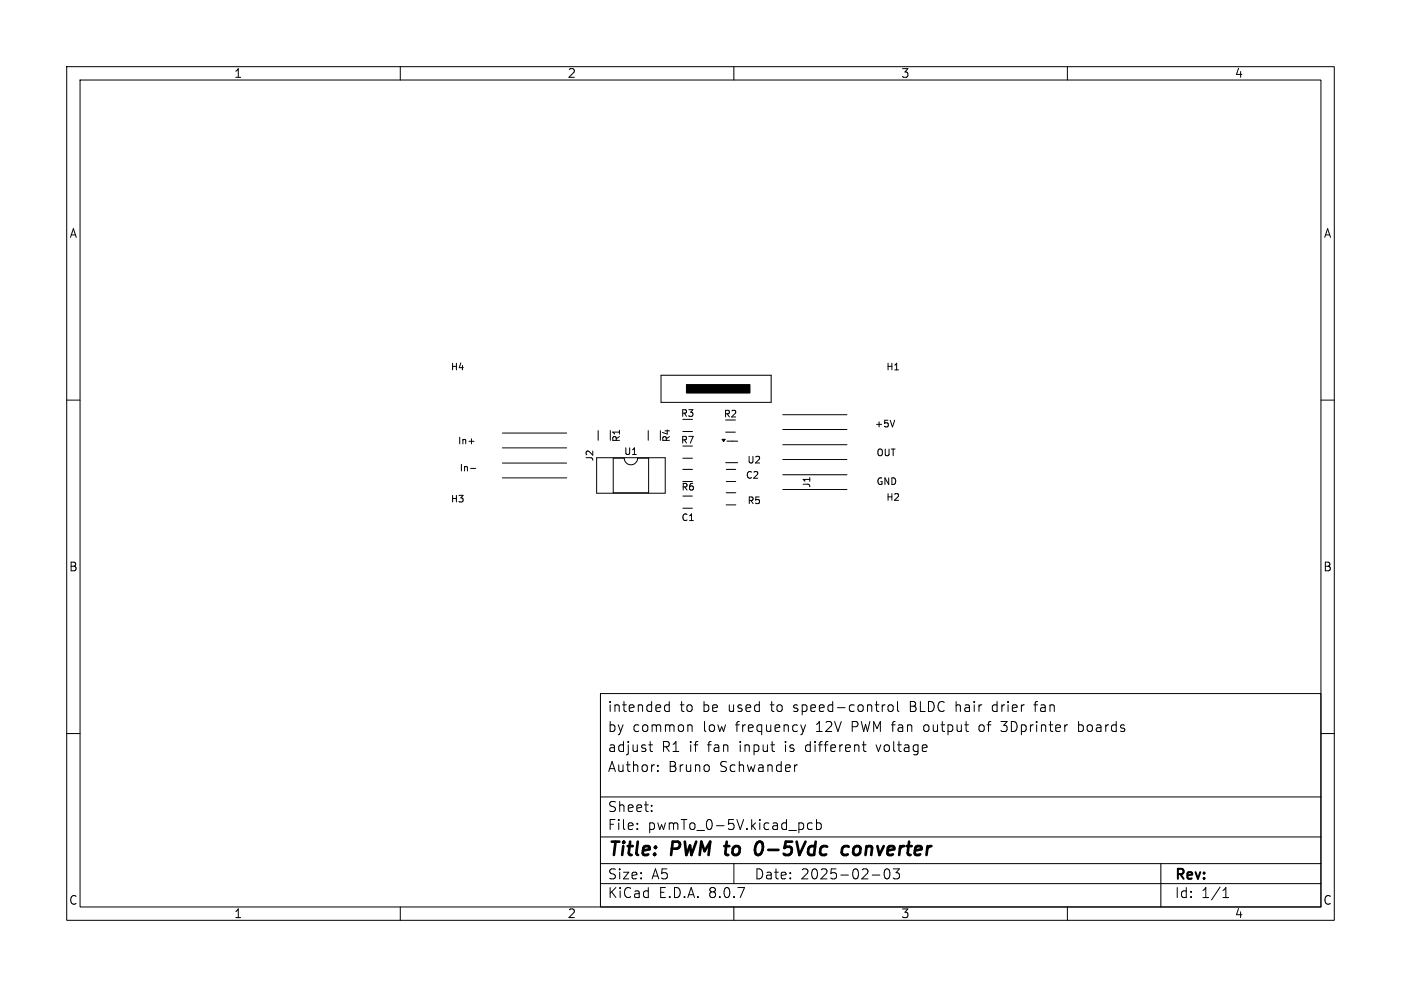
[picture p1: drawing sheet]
<svg xmlns="http://www.w3.org/2000/svg" width="210mm" height="148mm" viewBox="0 0 210 148" stroke-linecap="round" stroke-linejoin="round" font-family="sans-serif">
<defs><g id="words">
<g font-size="2.8">
<text x="91" y="128.9">Title:</text>
<text x="100.7" y="128.9">PWM to</text>
<text x="114.8" y="128.9">0-5Vdc</text>
<text x="128.7" y="128.9">converter</text>
</g>
<g font-size="2.1">
<text x="91" y="107">intended</text>
<text x="101.9" y="107">to</text>
<text x="105.4" y="107">be</text>
<text x="109.3" y="107">used</text>
<text x="115.8" y="107">to</text>
<text x="119.3" y="107">speed-control</text>
<text x="136.9" y="107">BLDC hair</text>
<text x="149.6" y="107">drier</text>
<text x="156.1" y="107">fan</text>
<text x="91" y="113">adjust</text>
<text x="91" y="110">by</text>
<text x="94.8" y="110">common</text>
<text x="99.2" y="113">R1</text>
<text x="103.4" y="113">if</text>
<text x="105.5" y="110">low</text>
<text x="106.2" y="113">fan</text>
<text x="110.5" y="110">frequency</text>
<text x="111.1" y="113">input</text>
<text x="118" y="113">is</text>
<text x="121.3" y="113">different</text>
<text x="122.6" y="110">12V</text>
<text x="128" y="110">PWM fan</text>
<text x="132.1" y="113">voltage</text>
<text x="139.1" y="110">output</text>
<text x="147.6" y="110">of</text>
<text x="151.1" y="110">3Dprinter</text>
<text x="162.7" y="110">boards</text>
<text x="91" y="116">Author:</text>
<text x="100.2" y="116">Bruno</text>
<text x="108" y="116">Schwander</text>
<text x="91" y="124.7">File:</text>
<text x="91" y="122">Sheet:</text>
<text x="97.1" y="124.7">pwmTo_0-5V.kicad_pcb</text>
<text x="91" y="134.9">KiCad</text>
<text x="91" y="132.1">Size:</text>
<text x="97.7" y="132.1">A5</text>
<text x="98.7" y="134.9">E.D.A.</text>
<text x="106.3" y="134.9">8.0.7</text>
<text x="113" y="132.1">Date:</text>
<text x="120" y="132.1">2025-02-03</text>
<text x="176" y="132.3">Rev:</text>
<text x="176" y="134.9">Id:</text>
<text x="180.1" y="134.9">1/1</text>
</g>
<g font-size="1.8">
<text x="35" y="11.9">1</text>
<text x="85" y="11.9">2</text>
<text x="135" y="11.9">3</text>
<text x="185" y="11.9">4</text>
<text x="10.3" y="35.9">A</text>
<text x="198.4" y="35.9">A</text>
<text x="10.3" y="85.9">B</text>
<text x="198.3" y="85.9">B</text>
<text x="10.3" y="135.9">C</text>
<text x="35" y="137.9">1</text>
<text x="85" y="137.9">2</text>
<text x="135" y="137.9">3</text>
<text x="185" y="137.9">4</text>
<text x="198.3" y="135.9">C</text>
</g>
<g font-size="1.4">
<text x="67.5" y="55.7">H4</text>
<text x="132.8" y="55.7">H1</text>
<text x="102" y="62.7">R3</text>
<text x="108.4" y="62.8">R2</text>
<text x="131.1" y="64.1">+5V</text>
<text x="68.6" y="66.7">In+</text>
<text x="68.9" y="70.8">In-</text>
<text x="89.1" y="69.3" transform="rotate(-90 89.1 69.3)">J2</text>
<text x="93.1" y="66.4" transform="rotate(-90 93.1 66.4)">R1</text>
<text x="93.5" y="68.4">U1</text>
<text x="100.6" y="66.4" transform="rotate(-90 100.6 66.4)">R4</text>
<text x="102" y="66.7">R7</text>
<text x="111.7" y="72">C2</text>
<text x="111.9" y="69.7">U2</text>
<text x="131.3" y="68.5">OUT</text>
<text x="67.5" y="75.5">H3</text>
<text x="102" y="73.8">R6</text>
<text x="112" y="75.8">R5</text>
<text x="121.7" y="73.3" transform="rotate(-90 121.7 73.3)">J1</text>
<text x="131.3" y="72.8">GND</text>
<text x="132.8" y="75.3">H2</text>
<text x="102" y="78.3">C1</text>
</g>
</g></defs>
<g fill="none" stroke="#000" stroke-width=".15">
<path d="M10 10h190v128h-190zM12 12h186v124h-186zM60 10v2M110 10v2M160 10v2M99.1 56.3h16.5v4h-16.5zM10 60h2M70.3 66.2h.8M70.5 70.2h.8M75.3 64.9h9.6M75.3 67.2h9.6M75.3 69.4h9.6"/>
<path d="M75.3 71.7h9.6M89.4 68.6h10.3v5.4h-10.3zM89.7 64.6v1.4M91.5 64.6v1.4M91.9 68.7h1.7a1 1 0 0 0 1 1 1 1 0 0 0 1-1h1.6v5.2h-5.3zM97.2 64.6v1.4M99 64.6v1.4M102.3 68.7h1.5M102.3 64.7h1.5M102.3 70.4h1.5M102.3 72.2h1.5M102.4 74.4h1.4"/>
<path d="M102.4 76.2h1.4M108.8 64.8h1.4M108.8 69.4h1.8M108.8 73.9h1.5M108.8 75.7h1.5M108.9 70.4h1.4M108.9 72.2h1.4M109 66.2h1.6M117.3 62.2h9.7M117.3 64.4h9.7M117.3 66.7h9.7M117.3 68.9h9.7"/>
<path d="M117.3 71.2h9.7M117.3 73.4h9.7M134.1 63l-.3 1M198 60h2M10 110h2M90 104h108v32h-108zM90 119.5h108M97.2 111.7h.6M97.5 111.2v1.3v.1l.3 .1M98.6 115.5v.2M98.6 114.8v.1M99.6 106.4l.3 .3 .4-.1"/>
<path d="M100.3 105.2v1.5M100.3 105.8l-.4-.1-.3 .3M103.3 108.7h.2l.2 .2v.8M119.5 114.7l-.3 .1-.1 .2M120 108.7l.4 1M120.4 109.7l-.2 .3M120.7 108.7l-.3 1M129.2 111.7h.6M129.5 112.5v.1l.3 .1M131.3 111.7l.4 1M132.5 105.7h.2M133.2 105.8a.41 .41 0 0 1 .4-.1 .41 .41 0 0 1 .3 .3v.4a.41 .41 0 0 1-.4 .3 .41 .41 0 0 1-.4-.3z"/>
<path d="M134.5 105.2v1.3l.2 .2M138.5 108.8v.7M147 108.7l-.3 .3v.4l.3 .3M149 105.7l-.3 .3v.4l.3 .3M150 108.2h1M150 109.5l.2 .2h.5M155 105.7h.5M155.4 105.2l-.2 .2v1.3M161.7 108.8h.5M161.7 109.6h.5M161.7 108.2v1.5M198 110h2"/>
<path d="M60 136v2M90 132.5h108M90 129.5h108M90 125.5h108M95.5 124.2v.2M95.5 123.5v.1M97.7 121.5v.2M97.7 120.8v.1M110 136v2M110 129.5v3M119.9 123.4h.3l.3 .3-.1 .5-.2 .2h-.3M121.7 123.5l-.4-.1-.3 .3v.4l.2 .2h.5"/>
<path d="M122.4 123.5l.4-.1 .3 .3v.4l-.1 .2h-.6M122.4 122.9v1.5M130.7 131.2h1.2M132.7 130.4l.3-.1a.94 .94 0 0 1 0 1.5h-.1a.91 .91 0 0 1-.2-1.4zM133.9 130.3h.9l-.5 .6a.41 .41 0 0 1 .5 .2v.4l-.1 .2-.6 .1-.2-.2M160 136v2M174 129.5v6.5M183.3 134.6h.9M183.3 133.5l.4-.4v1.5"/>
</g>
<path d="M113.2 127.8a.48 .48 0 0 0 .5 .4 .48 .48 0 0 0 .5-.4M114.2 126.3a.51 .51 0 0 0-.8 .3l-.2 .4M127.2 127a.66 .66 0 0 0-1 .3v.5l.1 .3 .2 .1 .6-.1M127.9 127.3v.7" fill="none" stroke="#000" stroke-width=".4"/>
<path d="M102.9 57.7h9.5v1.2h-9.5zM108.2 65.9h.5l-.2 .3z" fill="#000" stroke="#000" stroke-width=".15"/>
<use href="#words"/>
</svg>
